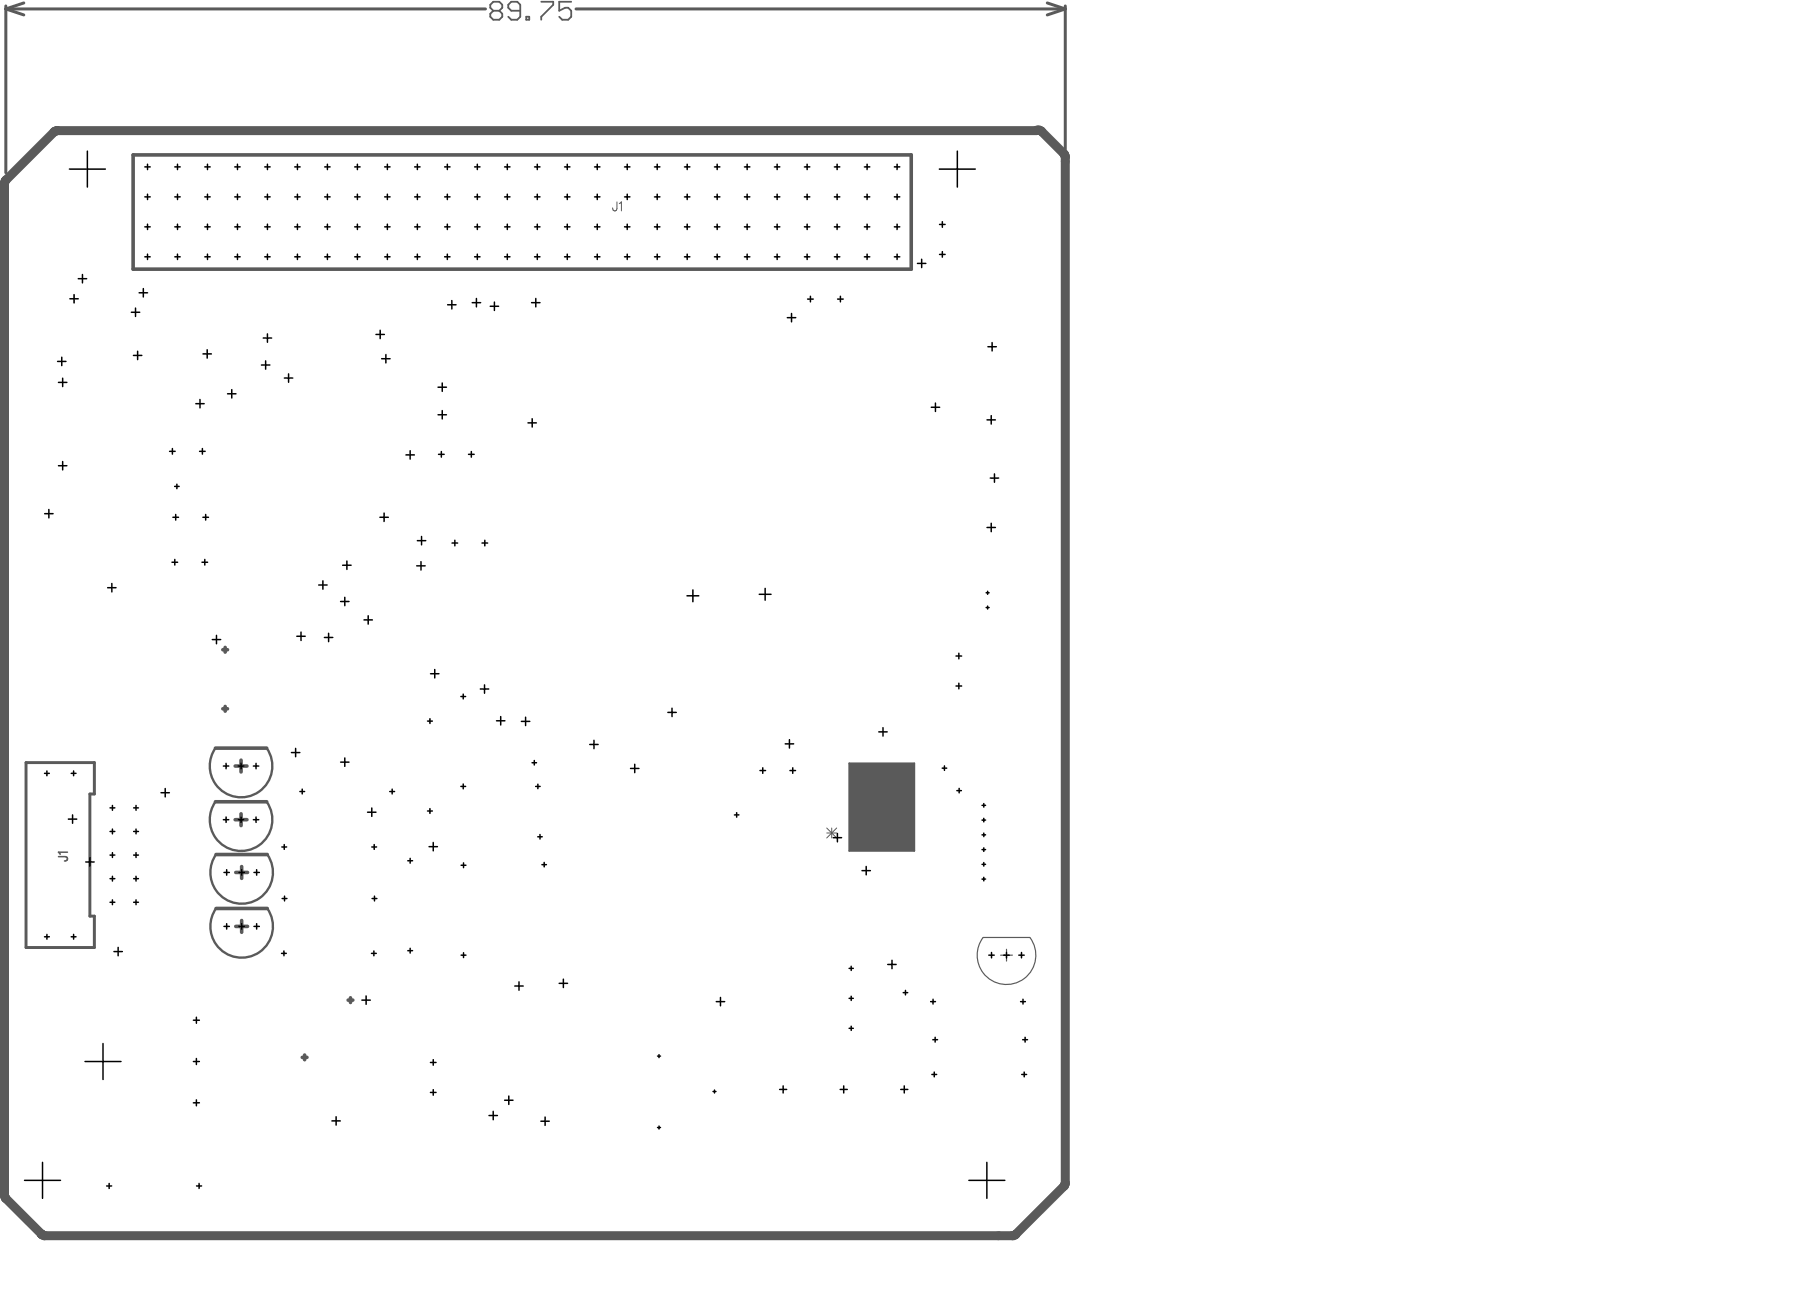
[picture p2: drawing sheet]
<svg xmlns="http://www.w3.org/2000/svg" width="513mm" height="368mm" viewBox="0 0 513 368" stroke-linecap="round" stroke-linejoin="round" font-family="sans-serif">
<path d="M239.6 215.4h18.3v24.7h-18.3z" fill="#5a5a5a"/>
<g fill="none" stroke="#5a5a5a" stroke-width="1">
<path d="M37.6 43.7h219.5v32.3h-219.5zM62.9 183.4h1.3M63.5 182.7v1.3M63.5 199.4v1.3M60.8 211.1h14.4M62.9 200h1.3M66.3 216.2h3.4M68 214.5v3.4M60.8 226.3h14.4M66.3 231.3h3.4M68 229.7v3.3M60.9 256.4h14.5"/>
<path d="M60.9 241.2h14.5M66.5 246.2h3.3M68.2 244.6v3.3M68.2 259.8v3.3M66.5 261.5h3.3M85.3 298.4h1.3M85.9 297.8v1.3M98.2 282.3h1.3M98.9 281.6v1.3"/>
</g>
<path d="M277.3 264.6h13.2a8.3 8.3 0 0 1-1 11.1 8.3 8.3 0 0 1-11.1 0 8.3 8.3 0 0 1-1.1-11.1zM282.3 269.6h3.3M283.9 267.9v3.3" fill="none" stroke="#5a5a5a" stroke-width=".33"/>
<path d="M139.2 3l-.9-.8v-.9l.9-.8h1.6l.9 .8v.9l-.9 .8M139.2 3l-.9 .9v.8l.9 .9h1.6l.9-.9v-.8l-.9-.9M139.2 3h1.6M146.8 3h-2.6l-.8-.8v-.9l.8-.8h1.7l.9 .8v3.4l-.9 .9h-1.7l-.8-.9M148.5 4.7h.8v.9h-.8zM152.7 .5h3.4v.8l-3.4 3.4v.9M161.1 .5h-3.3v2.5l1.7-.8h.8l.8 .8v1.7l-.8 .9h-1.7l-.8-.9M239.6 215.4h18.3v24.7h-18.3z" fill="none" stroke="#5a5a5a" stroke-width=".51"/>
<path d="M1.6 1.7v47M1.6 2.5l5.1 1.7M1.6 2.5h135.4M6.7 .8l-5.1 1.7M162.5 2.5h138M295.4 .8l5.1 1.7M300.5 1.7v40.5M300.5 2.5l-5.1 1.7" fill="none" stroke="#5a5a5a" stroke-width=".85"/>
<path d="M174 57l-.1 2.3-.3 .2-.5-.1-.3-.7M174.7 57.5l.6-.5v2.5M233.2 233.7l2.8 2.8M233.2 235.1h2.8M234.6 233.7v2.8M236 233.7l-2.8 2.8M240.4 226.8a1.02 1.02 0 0 1 1 1 1.02 1.02 0 0 1-1 1" fill="none" stroke="#5a5a5a" stroke-width=".28"/>
<path d="M60.8 211.1a8.8 8.8 0 0 0 7.2 13.9 8.8 8.8 0 0 0 7.2-13.9M60.8 226.3a8.8 8.8 0 0 0 7.2 13.9 8.8 8.8 0 0 0 7.2-13.9M60.9 256.4a8.8 8.8 0 0 0 7.3 13.9 8.8 8.8 0 0 0 7.2-13.9M60.9 241.2a8.8 8.8 0 0 0 7.3 13.9 8.8 8.8 0 0 0 7.2-13.9" fill="none" stroke="#5a5a5a" stroke-width=".67"/>
<g fill="none" stroke="#5a5a5a" stroke-width="2.5">
<path d="M15.3 37.2l-13.7 13.7M15.3 37.2h.1M293.8 37.1h.1M293.8 37.1l-.9-.4-.6 .2h-276.1l-.9 .3M293.8 37.1l6.3 6.3M1.6 50.9h.1M1.6 50.9l-.3 .9v285.5l.3 .9M300.1 43.4h.1M300.1 43.4l.4 .9v289.6l-.4 .9M1.6 338.2h.1M1.6 338.2l10.2 10.2 .9 .3h272.9l.9-.3M300.1 334.8l-13.6 13.6"/>
<path d="M300.1 334.8h.1M11.7 348.3h.1M286.5 348.4h.1"/>
</g>
<path d="M7.3 215.2h19.3v8.9h-1.2v34.5h1.2v8.8h-19.3z" fill="none" stroke="#5a5a5a" stroke-width=".83"/>
<path d="M16.5 241.8l2.3 .1 .2 .3-.1 .5-.7 .3M19 240.5h-2.5l.5 .6" fill="none" stroke="#5a5a5a" stroke-width=".42"/>
<g fill="none" stroke="#000" stroke-width=".42">
<path d="M19.6 47.7h10.1M24.6 42.6v10.2M40.9 47.1h1.5M40.9 55.6h1.5M41.6 46.3v1.6M41.6 54.8v1.5M49.3 47.1h1.5M49.3 55.6h1.5M50.1 46.3v1.6M50.1 54.8v1.5M57.8 47.1h1.5M57.8 55.6h1.5"/>
<path d="M58.5 46.3v1.6M58.5 54.8v1.5M66.2 47.1h1.6M66.2 55.6h1.6M67 46.3v1.6M67 54.8v1.5M74.7 47.1h1.5M74.7 55.6h1.5M75.4 46.3v1.6M75.4 54.8v1.5M83.1 47.1h1.6M83.1 55.6h1.6"/>
<path d="M83.9 46.3v1.6M83.9 54.8v1.5M91.6 47.1h1.5M91.6 55.6h1.5M92.4 46.3v1.6M92.4 54.8v1.5M100.1 47.1h1.5M100.1 55.6h1.5M100.8 46.3v1.6M100.8 54.8v1.5M108.5 47.1h1.5M108.5 55.6h1.5"/>
<path d="M109.3 46.3v1.6M109.3 54.8v1.5M117 47.1h1.5M117 55.6h1.5M117.7 46.3v1.6M117.7 54.8v1.5M125.4 47.1h1.6M125.4 55.6h1.6M126.2 46.3v1.6M126.2 54.8v1.5M133.9 47.1h1.5M133.9 55.6h1.5"/>
<path d="M134.7 46.3v1.6M134.7 54.8v1.5M142.4 47.1h1.5M142.4 55.6h1.5M143.1 46.3v1.6M143.1 54.8v1.5M150.8 47.1h1.5M150.8 55.6h1.5M151.6 46.3v1.6M151.6 54.8v1.5M159.3 47.1h1.5M159.3 55.6h1.5"/>
<path d="M160 46.3v1.6M160 54.8v1.5M167.7 47.1h1.5M167.7 55.6h1.5M168.5 46.3v1.6M168.5 54.8v1.5M176.2 47.1h1.5M176.2 55.6h1.5M176.9 46.3v1.6M176.9 54.8v1.5M184.6 47.1h1.6M184.6 55.6h1.6"/>
<path d="M185.4 46.3v1.6M185.4 54.8v1.5M193.1 47.1h1.5M193.1 55.6h1.5M193.9 46.3v1.6M193.9 54.8v1.5M201.6 47.1h1.5M201.6 55.6h1.5M202.3 46.3v1.6M202.3 54.8v1.5M210 47.1h1.5M210 55.6h1.5"/>
<path d="M210.8 46.3v1.6M210.8 54.8v1.5M218.5 47.1h1.5M218.5 55.6h1.5M219.2 46.3v1.6M219.2 54.8v1.5M226.9 47.1h1.6M226.9 55.6h1.6M227.7 46.3v1.6M227.7 54.8v1.5M235.4 47.1h1.5M235.4 55.6h1.5"/>
<path d="M236.2 46.3v1.6M236.2 54.8v1.5M243.8 47.1h1.6M243.8 55.6h1.6M244.6 46.3v1.6M244.6 54.8v1.5M252.3 47.1h1.5M252.3 55.6h1.5M253.1 46.3v1.6M253.1 54.8v1.5M265 47.7h10.1M270.1 42.6v10.2"/>
<path d="M22.1 78.7h2.3M23.3 77.5v2.3M40.9 72.5h1.5M40.9 64h1.5M41.6 63.3v1.5M41.6 71.7v1.5M49.3 72.5h1.5M49.3 64h1.5M50.1 63.3v1.5M50.1 71.7v1.5M57.8 72.5h1.5M57.8 64h1.5"/>
<path d="M58.5 63.3v1.5M58.5 71.7v1.5M66.2 72.5h1.6M66.2 64h1.6M67 63.3v1.5M67 71.7v1.5M74.7 72.5h1.5M74.7 64h1.5M75.4 63.3v1.5M75.4 71.7v1.5M83.1 72.5h1.6M83.1 64h1.6"/>
<path d="M83.9 63.3v1.5M83.9 71.7v1.5M91.6 72.5h1.5M91.6 64h1.5M92.4 63.3v1.5M92.4 71.7v1.5M100.1 72.5h1.5M100.1 64h1.5M100.8 63.3v1.5M100.8 71.7v1.5M108.5 72.5h1.5M108.5 64h1.5"/>
<path d="M109.3 63.3v1.5M109.3 71.7v1.5M117 72.5h1.5M117 64h1.5M117.7 63.3v1.5M117.7 71.7v1.5M125.4 72.5h1.6M125.4 64h1.6M126.2 63.3v1.5M126.2 71.7v1.5M133.9 72.5h1.5M133.9 64h1.5"/>
<path d="M134.7 63.3v1.5M134.7 71.7v1.5M142.4 72.5h1.5M142.4 64h1.5M143.1 63.3v1.5M143.1 71.7v1.5M150.8 72.5h1.5M150.8 64h1.5M151.6 63.3v1.5M151.6 71.7v1.5M159.3 72.5h1.5M159.3 64h1.5"/>
<path d="M160 63.3v1.5M160 71.7v1.5M167.7 72.5h1.5M167.7 64h1.5M168.5 63.3v1.5M168.5 71.7v1.5M176.2 72.5h1.5M176.2 64h1.5M176.9 63.3v1.5M176.9 71.7v1.5M184.6 72.5h1.6M184.6 64h1.6"/>
<path d="M185.4 63.3v1.5M185.4 71.7v1.5M193.1 72.5h1.5M193.1 64h1.5M193.9 63.3v1.5M193.9 71.7v1.5M201.6 72.5h1.5M201.6 64h1.5M202.3 63.3v1.5M202.3 71.7v1.5M210 72.5h1.5M210 64h1.5"/>
<path d="M210.8 63.3v1.5M210.8 71.7v1.5M218.5 72.5h1.5M218.5 64h1.5M219.2 63.3v1.5M219.2 71.7v1.5M226.9 72.5h1.6M226.9 64h1.6M227.7 63.3v1.5M227.7 71.7v1.5M235.4 72.5h1.5M235.4 64h1.5"/>
<path d="M236.2 63.3v1.5M236.2 71.7v1.5M243.8 72.5h1.6M243.8 64h1.6M244.6 63.3v1.5M244.6 71.7v1.5M252.3 72.5h1.5M252.3 64h1.5M253.1 63.3v1.5M253.1 71.7v1.5M258.8 74.3h2.4M260 73.2v2.3"/>
<path d="M265.1 63.3h1.5M265.1 71.8h1.5M265.8 62.6v1.5M265.8 71v1.6M19.7 84.3h2.4M20.9 83.1v2.4M37 88.1h2.4M38.2 86.9v2.4M38.8 99.1v2.4M39.2 82.6h2.4M40.4 81.4v2.4M57.3 99.9h2.3"/>
<path d="M58.4 98.7v2.4M74.3 95.4h2.3M75.4 94.2v2.4M106.1 94.4h2.3M107.3 93.2v2.4M126.3 86h2.3M127.5 84.8v2.4M133.2 85.4h2.4M134.4 84.2v2.4M138.3 86.4h2.4M139.5 85.3v2.3M150 85.4h2.3"/>
<path d="M151.1 84.2v2.4M222.1 89.7h2.4M223.3 88.5v2.3M227.8 84.4h1.6M228.6 83.6v1.6M236.3 84.4h1.6M237.1 83.6v1.6M278.7 97.9h2.4M279.9 96.7v2.3M16.2 102h2.4M16.5 107.9h2.4M17.4 100.8v2.4"/>
<path d="M17.7 106.7v2.4M37.6 100.3h2.4M55.2 113.9h2.4M56.4 112.7v2.4M64.2 111.1h2.4M65.4 110v2.3M73.8 103h2.3M74.9 101.8v2.4M80.2 106.7h2.4M81.4 105.5v2.4M107.7 101.2h2.3M108.9 100.1v2.3"/>
<path d="M123.6 117.1h2.3M123.6 109.3h2.3M124.8 108.1v2.4M124.8 115.9v2.3M148.9 119.3h2.4M150.1 118.2v2.3M262.7 114.9h2.4M263.9 113.8v2.3M278.4 118.5h2.4M279.6 117.3v2.4M16.5 131.4h2.4M17.7 130.3v2.3"/>
<path d="M47.8 127.4h1.6M48.6 126.6v1.6M49.3 137.3h1.2M49.9 136.6v1.3M56.3 127.4h1.6M57.1 126.6v1.6M114.5 128.4h2.4M115.7 127.2v2.4M123.7 128.2h1.6M124.5 127.4v1.6M132.2 128.2h1.6M133 127.4v1.6"/>
<path d="M279.4 134.9h2.3M280.5 133.7v2.4M12.6 145h2.4M13.8 143.8v2.4M48.5 158.7h1.6M48.8 146h1.6M49.3 157.9v1.6M49.6 145.2v1.6M57 158.7h1.6M57.2 146h1.6M57.8 157.9v1.6M58 145.2v1.6"/>
<path d="M96.7 159.5h2.3M97.9 158.3v2.4M107.2 146h2.3M108.3 144.8v2.4M117.6 159.7h2.3M117.7 152.6h2.4M118.8 158.5v2.4M118.9 151.4v2.4M127.5 153.3h1.6M128.3 152.5v1.6M136 153.3h1.6M136.8 152.5v1.6"/>
<path d="M278.4 148.9h2.4M279.6 147.7v2.3M30.4 165.9h2.3M31.5 164.7v2.4M61.1 179.3v2.4M83.7 179.6h2.4M84.9 178.4v2.4M89.9 165.1h2.4M91.1 163.9v2.4M91.5 179.9h2.4M92.7 178.7v2.4M96.1 169.8h2.4"/>
<path d="M97.3 168.6v2.3M102.7 175h2.4M103.9 173.8v2.3M193.8 168.1h3.3M195.5 166.5v3.3M214.2 167.7h3.3M215.9 166.1v3.3M278.2 167.3h.8M278.2 171.5h.8M278.6 166.9v.8M278.6 171.1v.8M59.9 180.5h2.4"/>
<path d="M121.5 190.1h2.3M122.6 189v2.3M130 196.6h1.4M130.7 195.9v1.3M135.5 194.5h2.4M136.7 193.3v2.3M189.6 199.9v2.3M269.7 185.2h1.6M269.7 193.6h1.6M270.5 184.4v1.5M270.5 192.8v1.6M12.6 218.3h1.3"/>
<path d="M13.2 217.6v1.3M20.1 218.3h1.3M20.8 217.6v1.3M63 216.2h1.5M63.8 215.4v1.6M67.2 216.2h1.6M68 215.4v1.6M71.5 216.2h1.5M72.2 215.4v1.6M82.2 212.4h2.4M83.4 211.2v2.4M96.1 215.1h2.4"/>
<path d="M97.3 213.9v2.4M120.6 203.5h1.4M121.3 202.8v1.4M140.1 203.4h2.3M141.3 202.2v2.4M147.1 203.6h2.4M148.3 202.4v2.4M150.1 215.3h1.3M150.7 214.6v1.3M166.4 210.1h2.3M167.6 208.9v2.4M177.9 216.9h2.3"/>
<path d="M179.1 215.7v2.4M188.4 201.1h2.4M214.4 217.5h1.6M215.2 216.7v1.6M221.5 209.9h2.4M222.7 208.8v2.3M222.8 217.5h1.6M223.6 216.7v1.6M247.9 206.6h2.4M249.1 205.4v2.3M265.8 216.8h1.3M266.4 216.2v1.2"/>
<path d="M19.3 231.2h2.4M20.5 230v2.4M31 234.7h1.4M31 228h1.4M31.7 227.3v1.4M31.7 234v1.3M37.7 234.7h1.4M37.7 228h1.4M38.4 227.3v1.4M38.4 234v1.3M45.4 223.7h2.4M46.6 222.5v2.4"/>
<path d="M63 231.3h1.5M63.8 230.6v1.5M67.2 231.3h1.6M68 230.6v1.5M71.5 231.3h1.5M72.2 230.6v1.5M79.5 239h1.4M80.2 238.4v1.3M84.6 223.4h1.3M85.3 222.7v1.4M103.7 229.2h2.4M104.9 228v2.4"/>
<path d="M104.9 239h1.3M105.6 238.4v1.3M110 223.4h1.3M110.6 222.7v1.4M120.6 228.9h1.4M121 239h2.4M121.3 228.2v1.4M122.2 237.8v2.3M130 221.9h1.4M130.7 221.3v1.3M151.1 221.9h1.3M151.7 236.2h1.3"/>
<path d="M151.7 221.3v1.3M152.3 235.5v1.3M207.2 230h1.3M207.8 229.3v1.3M235.1 236.4h2.3M236.2 235.2v2.4M269.9 223.1h1.3M270.6 222.5v1.3M277 227.3h1M277 235.6h1M277 231.5h1M277 239.8h1"/>
<path d="M277.5 226.8v1M277.5 231v1M277.5 235.1v1M277.5 239.3v1M24.2 243.3h2.4M25.4 242.1v2.3M31 254.6h1.4M31 248h1.4M31 241.3h1.4M31.7 240.6v1.4M31.7 247.3v1.4M31.7 254v1.3"/>
<path d="M37.7 254.6h1.4M37.7 248h1.4M37.7 241.3h1.4M38.4 240.6v1.4M38.4 247.3v1.4M38.4 254v1.3M63.2 246.2h1.5M63.9 245.5v1.5M67.4 246.2h1.5M68.2 245.5v1.5M71.6 246.2h1.6M72.4 245.5v1.5"/>
<path d="M79.6 253.6h1.3M80.3 252.9v1.4M105 253.6h1.3M105.6 252.9v1.4M115 242.9h1.4M115.7 242.2v1.4M130.1 244.2h1.3M130.8 243.5v1.4M152.9 244h1.3M153.5 243.4v1.3M243.2 245.7h2.3M244.4 244.5v2.4"/>
<path d="M277 248.1h1M277 243.9h1M277.5 243.4v1M277.5 247.6v1M12.6 264.4h1.3M13.2 263.7v1.4M20.1 264.4h1.3M20.8 263.7v1.4M32.1 268.6h2.4M33.3 267.4v2.3M63.2 261.5h1.5M63.9 260.7v1.5"/>
<path d="M67.4 261.5h1.5M68.2 260.7v1.5M71.6 261.5h1.6M72.4 260.7v1.5M79.4 269.1h1.4M80.1 268.4v1.3M104.8 269.1h1.4M105.5 268.4v1.3M115 268.3h1.4M115.7 267.6v1.4M130.1 269.6h1.3M130.8 268.9v1.3"/>
<path d="M145.2 278.3h2.4M146.4 277.1v2.4M157.7 277.5h2.4M158.9 276.3v2.4M239.5 273.3h1.2M240.1 272.7v1.2M250.4 272.2h2.4M251.6 271v2.4M255.4 279.5v1.3M279 269.6h1.5M279.7 268.8v1.5M283.2 269.6h1.5"/>
<path d="M283.9 268.8v1.5M287.4 269.6h1.5M288.2 268.8v1.5M24 299.6h10.1M29.1 294.5v10.2M54.6 299.6h1.7M54.6 287.9h1.7M55.4 287.1v1.7M55.4 298.7v1.7M102.1 282.3h2.4M103.3 281.1v2.3M121.4 299.9h1.6"/>
<path d="M122.2 299.1v1.5M185.5 298.1h.8M185.9 297.6v.9M202.1 282.7h2.3M203.3 281.5v2.4M239.5 281.8h1.2M239.5 290.2h1.2M240.1 281.2v1.1M240.1 289.6v1.2M254.8 280.1h1.3M262.5 282.7h1.4M263.1 293.4h1.4"/>
<path d="M263.2 282v1.4M263.8 292.7v1.4M287.9 282.7h1.4M288.5 293.4h1.4M288.6 282v1.4M289.2 292.7v1.4M54.6 311.2h1.7M55.4 310.4v1.7M93.6 316.3h2.4M94.8 315.2v2.3M121.4 308.3h1.6M122.2 307.5v1.6"/>
<path d="M138 314.8h2.3M139.1 313.6v2.4M142.4 310.5h2.3M143.5 309.3v2.4M152.6 316.4h2.4M153.8 315.2v2.4M185.5 318.2h.8M185.9 317.8v.8M201.1 308.1h.9M201.6 307.6v.9M219.9 307.5h2M220.9 306.5v2"/>
<path d="M237 307.5h2M238 306.5v2M254.1 307.5h2M255.1 306.5v2M262.9 303.2h1.3M263.6 302.6v1.3M288.3 303.2h1.3M288.9 302.6v1.3M6.9 333.1h10.2M12 328v10.2M30.1 334.7h1.4M30.8 334v1.4"/>
<path d="M55.5 334.7h1.4M56.2 334v1.4M273.3 333.1h10.2M278.4 328v10.2"/>
</g>
</svg>
